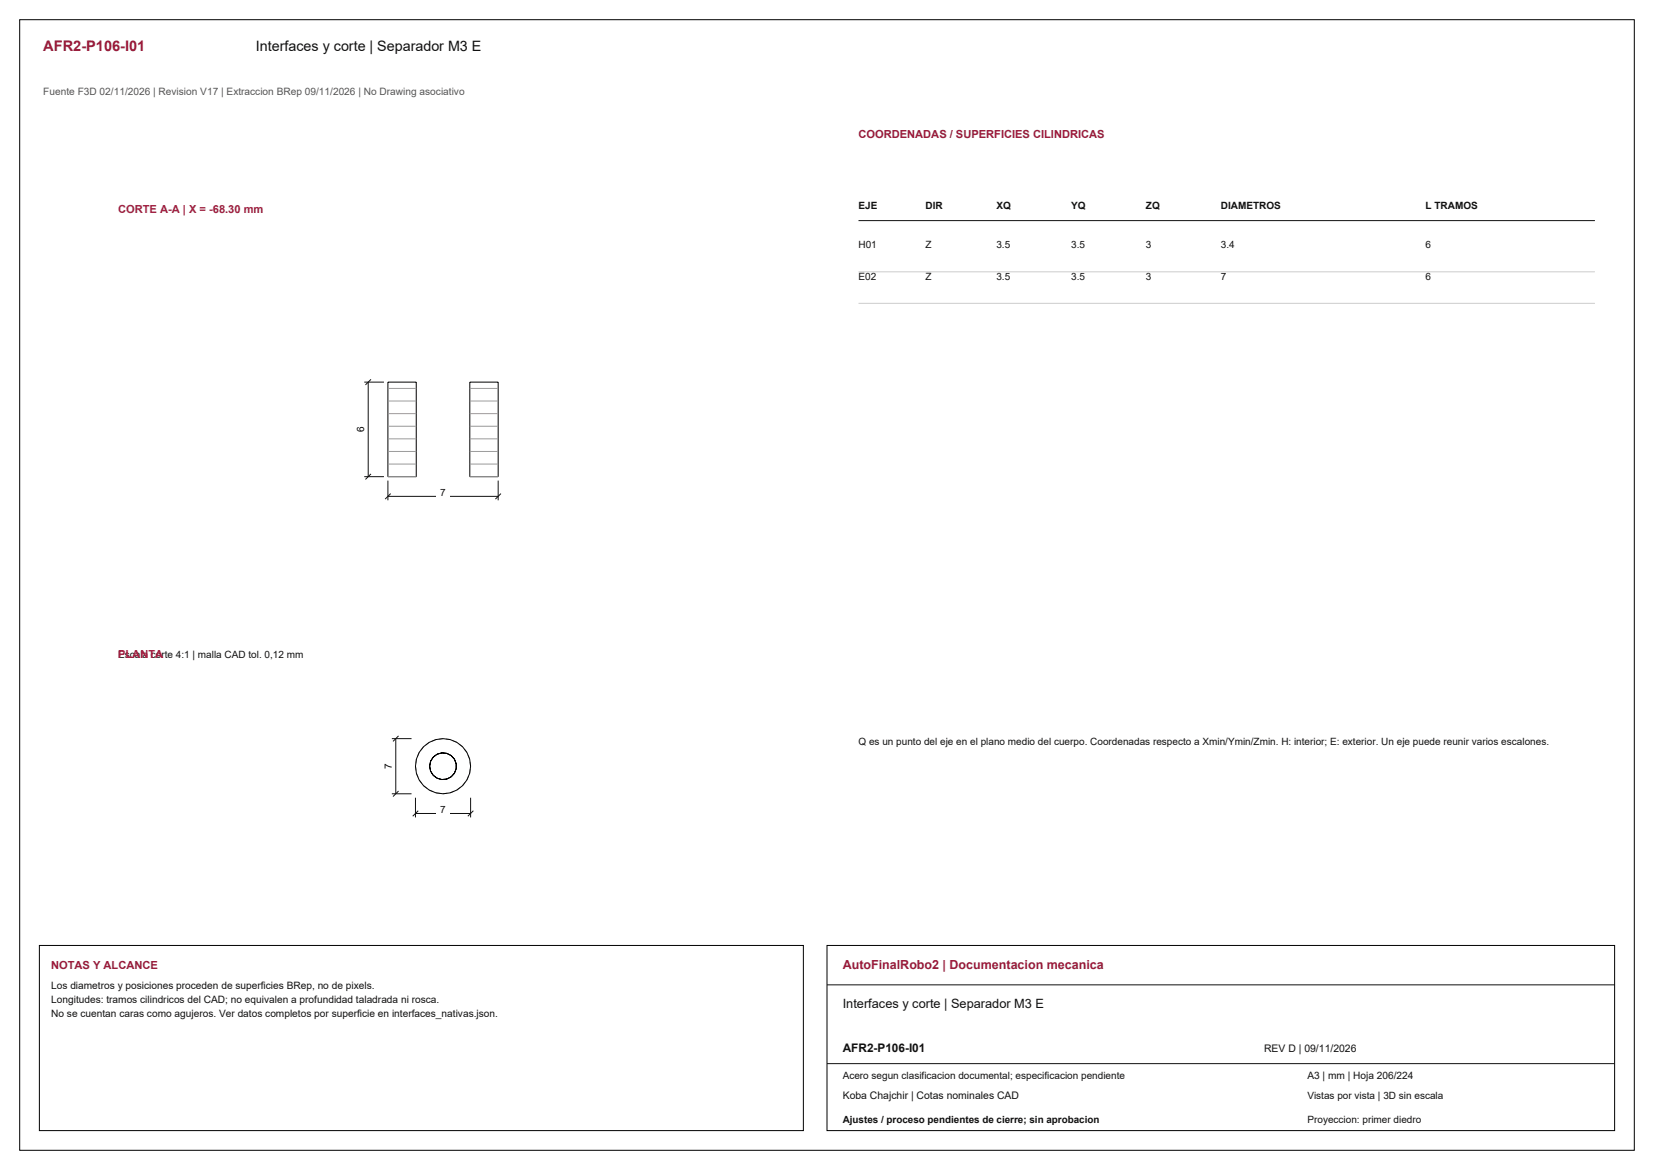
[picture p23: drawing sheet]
<svg xmlns="http://www.w3.org/2000/svg" width="420mm" height="297mm" viewBox="0 0 420 297" stroke-linecap="round" stroke-linejoin="round" font-family="sans-serif">
<defs><g id="words">
<text font-size="3.7" fill="#981b39" x="11" y="13">AFR2-P106-I01</text>
<text font-size="3.6" fill="#111" x="65" y="13">Interfaces y corte | Separador M3 E</text>
<text font-size="3.2" fill="#981b39" x="214" y="246">AutoFinalRobo2 | Documentacion mecanica</text>
<text font-size="3.2" fill="#111" x="214" y="256">Interfaces y corte | Separador M3 E</text>
<text font-size="3" fill="#111" x="214" y="267">AFR2-P106-I01</text>
<g font-size="2.8" fill="#981b39">
<text x="218" y="35">COORDENADAS / SUPERFICIES CILINDRICAS</text>
<text x="13" y="246">NOTAS Y ALCANCE</text>
</g>
<g font-size="2.8" fill="#a91843">
<text x="30" y="54">CORTE A-A | X = -68.30 mm</text>
<text x="30" y="167">PLANTA</text>
</g>
<text font-size="2.6" fill="#555" x="11" y="24">Fuente F3D 02/11/2026 | Revision V17 | Extraccion BRep 09/11/2026 | No Drawing asociativo</text>
<g font-size="2.6" fill="#111">
<text x="13" y="251">Los diametros y posiciones proceden de superficies BRep, no de pixels.</text>
<text x="13" y="254.6">Longitudes: tramos cilindricos del CAD; no equivalen a profundidad taladrada ni rosca.</text>
<text x="13" y="258.2">No se cuentan caras como agujeros. Ver datos completos por superficie en interfaces_nativas.json.</text>
<text x="321" y="267">REV D | 09/11/2026</text>
<text x="332" y="274">A3 | mm | Hoja 206/224</text>
<text x="214" y="279">Koba Chajchir | Cotas nominales CAD</text>
</g>
<g font-size="2.5" fill="#111">
<text x="218" y="53">EJE</text>
<text x="235" y="53">DIR</text>
<text x="253" y="53">XQ</text>
<text x="272" y="53">YQ</text>
<text x="291" y="53">ZQ</text>
<text x="310" y="53">DIAMETROS</text>
<text x="362" y="53">L TRAMOS</text>
<text x="218" y="63">H01</text>
<text x="235" y="63">Z</text>
<text x="253" y="63">3.5</text>
<text x="272" y="63">3.5</text>
<text x="291" y="63">3</text>
<text x="310" y="63">3.4</text>
<text x="362" y="63">6</text>
<text x="218" y="71">E02</text>
<text x="235" y="71">Z</text>
<text x="253" y="71">3.5</text>
<text x="272" y="71">3.5</text>
<text x="291" y="71">3</text>
<text x="310" y="71">7</text>
<text x="362" y="71">6</text>
<text x="111.8" y="125.8">7</text>
<text x="30" y="167">Escala corte 4:1 | malla CAD tol. 0,12 mm</text>
<text x="218" y="189">Q es un punto del eje en el plano medio del cuerpo. Coordenadas respecto a Xmin/Ymin/Zmin. H: interior; E: exterior. Un eje puede reunir varios escalones.</text>
<text x="111.8" y="206.3">7</text>
<text x="214" y="274">Acero segun clasificacion documental; especificacion pendiente</text>
<text x="332" y="279">Vistas por vista | 3D sin escala</text>
<text x="214" y="285">Ajustes / proceso pendientes de cierre; sin aprobacion</text>
<text x="332" y="285">Proyeccion: primer diedro</text>
</g>
<g font-size="2.5">
<text x="92.5" y="109.7" transform="rotate(-90 92.5 109.7)">6</text>
<text x="99.5" y="195.2" transform="rotate(-90 99.5 195.2)">7</text>
</g>
</g></defs>
<path d="M5 5h410v287h-410zM98.5 97h7.2v24h-7.2zM119.3 97h7.2v24h-7.2z" fill="none" stroke="#000" stroke-width=".25"/>
<path d="M98.5 122v5M98.5 126h28M99.2 125.3l-1.4 1.4M126.5 122v5M127.2 125.3l-1.4 1.4" fill="none" stroke="#111" stroke-width=".25"/>
<path d="M110.8 123.9h3.4v3h-3.4z" fill-rule="evenodd" fill="#fff"/>
<path d="M92.5 97h5M93.5 97v24M94.2 96.3l-1.4 1.4M92.5 121h5M94.2 120.3l-1.4 1.4" fill="none" stroke="#111" stroke-width=".25"/>
<path d="M89.7 107.6h3.2v2.8h-3.2z" fill-rule="evenodd" fill="#fff"/>
<g fill="none" stroke="#9a9a9a" stroke-width=".25">
<path d="M98.5 98.6h7.2M119.3 98.6h7.2M98.5 117.8h7.2M98.5 114.6h7.2M98.5 111.4h7.2M98.5 108.2h7.2M98.5 105h7.2M98.5 101.8h7.2M119.3 117.8h7.2M119.3 114.6h7.2M119.3 111.4h7.2M119.3 108.2h7.2"/>
<path d="M119.3 105h7.2M119.3 101.8h7.2M98.5 121h7.2M119.3 121h7.2"/>
</g>
<g fill="none" stroke="#8c8c8c" stroke-width=".25" stroke-dasharray="1.1 .8" stroke-linecap="butt">
<path d="M105.5 194.5l.2 1.8M105.7 196.3l.7 1.7M105.7 192.7l-.2 1.8M106.4 198l1.2 1.4M106.4 191l-.7 1.7M107.6 199.4l1.4 1.2M107.6 189.6l-1.2 1.4M109 188.4l-1.4 1.2M110.7 187.7l-1.7 .7M112.5 187.5l-1.8 .2M114.3 187.7l-1.8-.2M116 188.4l-1.7-.7"/>
<path d="M117.4 199.4l1.2-1.4M117.4 189.6l-1.4-1.2M118.6 198l.7-1.7M118.6 191l-1.2-1.4M119.3 196.3l.2-1.8M119.3 192.7l-.7-1.7M119.5 194.5l-.2-1.8M109 200.6l1.7 .7M110.7 201.3l1.8 .2M112.5 201.5l1.8-.2M114.3 201.3l1.7-.7M116 200.6l1.4-1.2"/>
</g>
<g fill="none" stroke="#000" stroke-width=".25">
<circle cx="112.5" cy="194.5" r="7"/>
<circle cx="112.5" cy="194.5" r="3.4"/>
</g>
<path d="M105.5 202.5v5M105.5 206.5h14M106.2 205.8l-1.4 1.4M119.5 202.5v5M120.2 205.8l-1.4 1.4" fill="none" stroke="#111" stroke-width=".25"/>
<path d="M110.8 204.4h3.4v3h-3.4z" fill-rule="evenodd" fill="#fff"/>
<path d="M99.5 187.5h5M100.5 187.5v14M101.2 186.8l-1.4 1.4M99.5 201.5h5M101.2 200.8l-1.4 1.4" fill="none" stroke="#111" stroke-width=".25"/>
<path d="M96.7 193.1h3.2v2.8h-3.2z" fill-rule="evenodd" fill="#fff"/>
<path d="M218 56h187M210 250h200M210 270h200" fill="none" stroke="#111" stroke-width=".25"/>
<path d="M218 69h187M218 77h187" fill="none" stroke="#ccc" stroke-width=".25"/>
<path d="M10 240h194v47h-194zM210 240h200v47h-200z" fill="none" stroke="#000" stroke-width=".25"/>
<use href="#words"/>
</svg>
